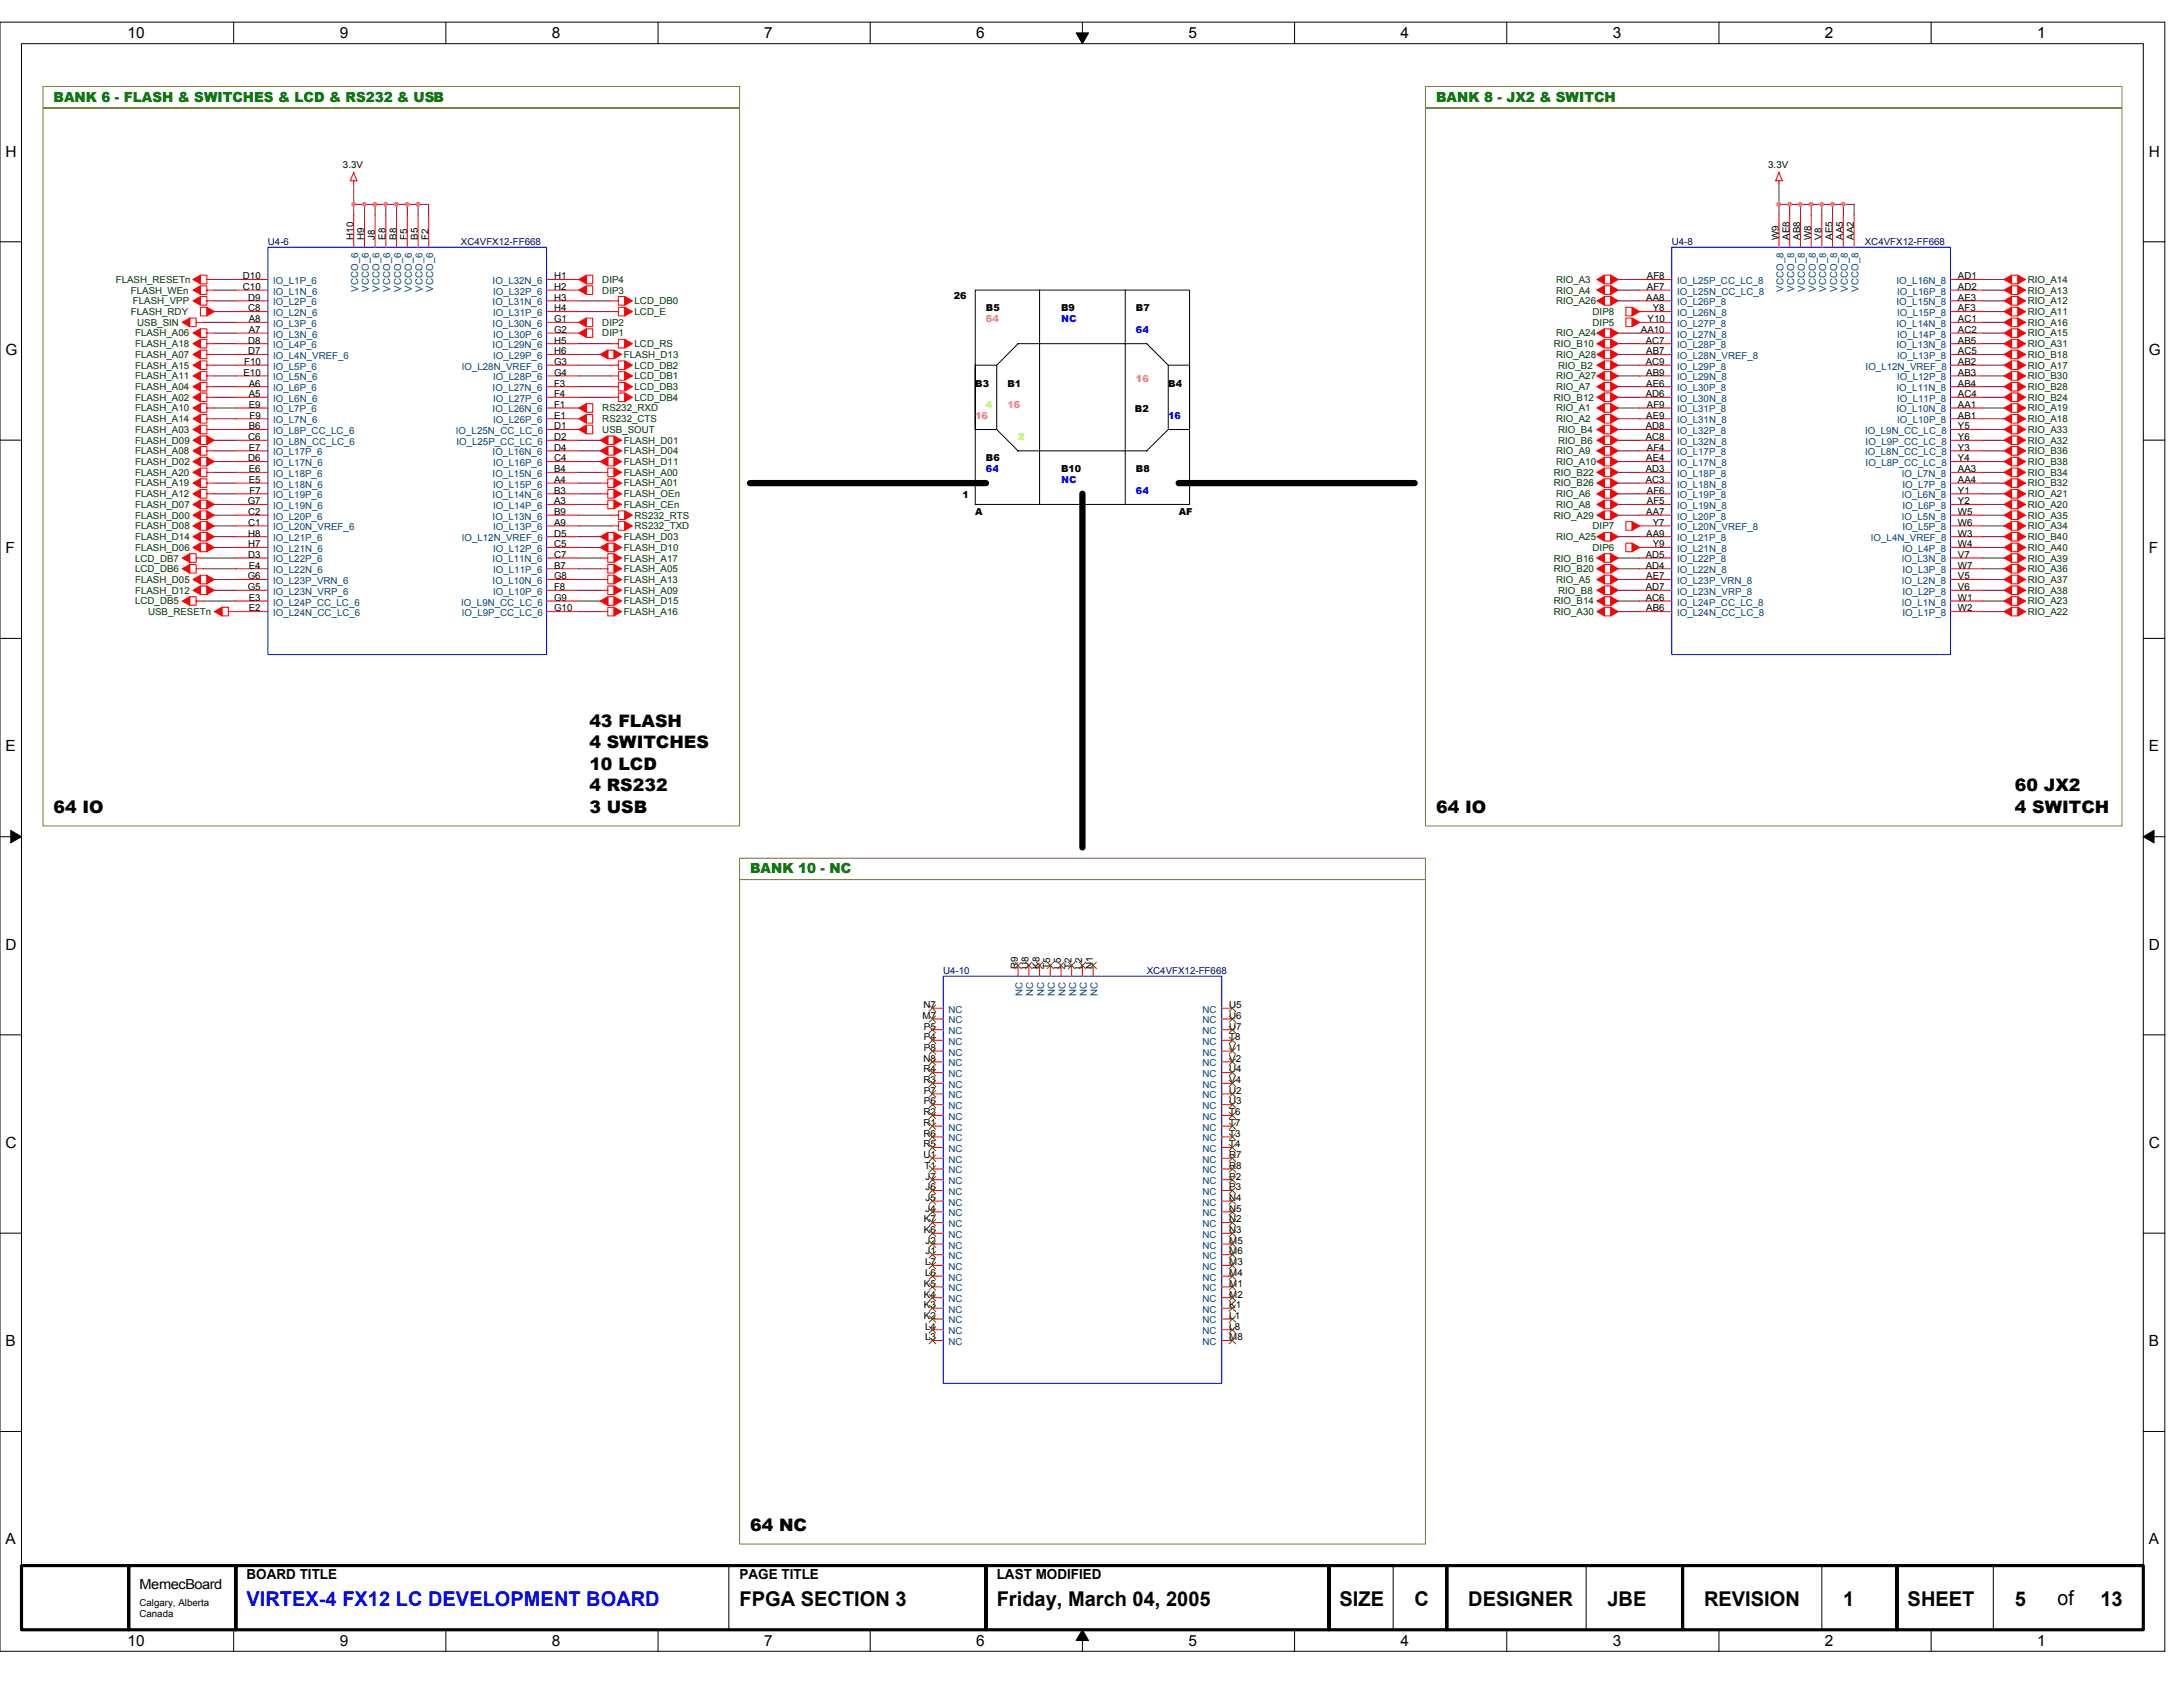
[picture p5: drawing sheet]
<svg xmlns="http://www.w3.org/2000/svg" width="279mm" height="216mm" viewBox="0 0 279 216" stroke-linecap="round" stroke-linejoin="round" font-family="sans-serif">
<defs><g id="words">
<text font-size="2.6" fill="#00f" x="31.6" y="205.5">VIRTEX-4 FX12 LC DEVELOPMENT BOARD</text>
<g font-size="2.6">
<text x="94.7" y="205.5">FPGA SECTION 3</text>
<text x="127.6" y="205.5">Friday, March 04, 2005</text>
<text x="171.4" y="205.5">SIZE</text>
<text x="181.1" y="205.5">C</text>
<text x="187.9" y="205.5">DESIGNER</text>
<text x="205.7" y="205.5">JBE</text>
<text x="218.1" y="205.5">REVISION</text>
<text x="235.9" y="205.5">1</text>
<text x="244.2" y="205.5">SHEET</text>
<text x="257.9" y="205.5">5</text>
<text x="263.4" y="205.4">of</text>
<text x="268.8" y="205.5">13</text>
</g>
<g font-size="2.2">
<text x="75.4" y="95.8">4 SWITCHES</text>
<text x="75.4" y="93">43 FLASH</text>
<text x="75.4" y="101.3">4 RS232</text>
<text x="75.4" y="98.5">10 LCD</text>
<text x="257.9" y="101.3">60 JX2</text>
<text x="6.9" y="104">64 IO</text>
<text x="75.4" y="104">3 USB</text>
<text x="183.8" y="104">64 IO</text>
<text x="257.9" y="104">4 SWITCH</text>
<text x="96" y="195.9">64 NC</text>
</g>
<g font-size="2">
<text x="16.3" y="4.9">10</text>
<text x="43.5" y="4.9">9</text>
<text x="70.6" y="4.9">8</text>
<text x="97.8" y="4.9">7</text>
<text x="124.9" y="4.9">6</text>
<text x="152.1" y="4.9">5</text>
<text x="179.3" y="4.9">4</text>
<text x="206.4" y="4.9">3</text>
<text x="233.6" y="4.9">2</text>
<text x="260.7" y="4.9">1</text>
<text x=".7" y="20">H</text>
<text x="275" y="20">H</text>
<text x=".7" y="45.4">G</text>
<text x="275" y="45.4">G</text>
<text x=".7" y="70.8">F</text>
<text x="275" y="70.8">F</text>
<text x=".7" y="96.2">E</text>
<text x="275" y="96.2">E</text>
<text x=".7" y="121.5">D</text>
<text x="275" y="121.5">D</text>
<text x=".7" y="146.9">C</text>
<text x="275" y="146.9">C</text>
<text x=".7" y="172.3">B</text>
<text x="275" y="172.3">B</text>
<text x=".7" y="197.7">A</text>
<text x="275" y="197.7">A</text>
<text x="16.3" y="210.6">10</text>
<text x="43.5" y="210.6">9</text>
<text x="70.6" y="210.6">8</text>
<text x="97.8" y="210.6">7</text>
<text x="124.9" y="210.6">6</text>
<text x="152.1" y="210.6">5</text>
<text x="179.3" y="210.6">4</text>
<text x="206.4" y="210.6">3</text>
<text x="233.6" y="210.6">2</text>
<text x="260.7" y="210.6">1</text>
</g>
<g font-size="1.8" fill="#008000">
<text x="6.9" y="13">BANK 6 - FLASH &amp; SWITCHES &amp; LCD &amp; RS232 &amp; USB</text>
<text x="183.8" y="13">BANK 8 - JX2 &amp; SWITCH</text>
<text x="96" y="111.8">BANK 10 - NC</text>
</g>
<g font-size="1.8">
<text x="17.8" y="203.3">MemecBoard</text>
<text x="31.6" y="202">BOARD TITLE</text>
<text x="94.7" y="202">PAGE TITLE</text>
<text x="127.6" y="202">LAST MODIFIED</text>
</g>
<g font-size="1.2">
<text x="43.9" y="21.5">3.3V</text>
<text x="226.3" y="21.5">3.3V</text>
<text x="31.1" y="35.8">D10</text>
<text x="45.3" y="30.7" transform="rotate(-90 45.3 30.7)">H10</text>
<text x="46.6" y="30.7" transform="rotate(-90 46.6 30.7)">H9</text>
<text x="48" y="30.7" transform="rotate(-90 48 30.7)">J8</text>
<text x="49.4" y="30.7" transform="rotate(-90 49.4 30.7)">E8</text>
<text x="50.7" y="30.7" transform="rotate(-90 50.7 30.7)">B8</text>
<text x="52.1" y="30.7" transform="rotate(-90 52.1 30.7)">F5</text>
<text x="53.5" y="30.7" transform="rotate(-90 53.5 30.7)">B5</text>
<text x="54.8" y="30.7" transform="rotate(-90 54.8 30.7)">F2</text>
<text x="70.9" y="35.8">H1</text>
<text x="210.8" y="35.8">AF8</text>
<text x="227.7" y="30.7" transform="rotate(-90 227.7 30.7)">W9</text>
<text x="229" y="30.7" transform="rotate(-90 229 30.7)">AE8</text>
<text x="230.4" y="30.7" transform="rotate(-90 230.4 30.7)">AB8</text>
<text x="231.8" y="30.7" transform="rotate(-90 231.8 30.7)">W8</text>
<text x="233.2" y="30.7" transform="rotate(-90 233.2 30.7)">V8</text>
<text x="234.5" y="30.7" transform="rotate(-90 234.5 30.7)">AE5</text>
<text x="235.9" y="30.7" transform="rotate(-90 235.9 30.7)">AA5</text>
<text x="237.3" y="30.7" transform="rotate(-90 237.3 30.7)">AA2</text>
<text x="250.6" y="35.8">AD1</text>
<text x="31.1" y="37.1">C10</text>
<text x="31.8" y="38.5">D9</text>
<text x="31.8" y="39.9">C8</text>
<text x="31.8" y="41.2">A8</text>
<text x="70.9" y="41.2">G1</text>
<text x="70.9" y="39.9">H4</text>
<text x="70.9" y="38.5">H3</text>
<text x="70.9" y="37.1">H2</text>
<text x="122.1" y="38.2">26</text>
<text x="126.2" y="39.9">B5</text>
<text x="135.8" y="39.9">B9</text>
<text x="145.4" y="39.9">B7</text>
<text x="210.7" y="38.5">AA8</text>
<text x="210.8" y="37.1">AF7</text>
<text x="210.9" y="41.2">Y10</text>
<text x="211.5" y="39.9">Y8</text>
<text x="250.6" y="41.2">AC1</text>
<text x="250.6" y="39.9">AF3</text>
<text x="250.6" y="38.5">AE3</text>
<text x="250.6" y="37.1">AD2</text>
<text x="31.2" y="46.7">F10</text>
<text x="31.8" y="44">D8</text>
<text x="31.8" y="45.3">D7</text>
<text x="31.8" y="42.6">A7</text>
<text x="70.9" y="46.7">G3</text>
<text x="70.9" y="45.3">H6</text>
<text x="70.9" y="44">H5</text>
<text x="70.9" y="42.6">G2</text>
<text x="210" y="42.6">AA10</text>
<text x="210.6" y="44">AC7</text>
<text x="210.6" y="46.7">AC9</text>
<text x="210.7" y="45.3">AB7</text>
<text x="250.6" y="46.7">AB2</text>
<text x="250.6" y="45.3">AC5</text>
<text x="250.6" y="44">AB5</text>
<text x="250.6" y="42.6">AC2</text>
<text x="31.2" y="48.1">E10</text>
<text x="31.8" y="49.5">A6</text>
<text x="31.8" y="50.8">A5</text>
<text x="31.8" y="52.2">E9</text>
<text x="31.9" y="53.6">F9</text>
<text x="70.9" y="53.6">E1</text>
<text x="70.9" y="52.2">F1</text>
<text x="70.9" y="50.8">F4</text>
<text x="70.9" y="49.5">F3</text>
<text x="70.9" y="48.1">G4</text>
<text x="124.8" y="49.5">B3</text>
<text x="128.9" y="49.5">B1</text>
<text x="145.3" y="52.7">B2</text>
<text x="149.5" y="49.5">B4</text>
<text x="210.6" y="50.8">AD6</text>
<text x="210.7" y="48.1">AB9</text>
<text x="210.7" y="49.5">AE6</text>
<text x="210.7" y="53.6">AE9</text>
<text x="210.8" y="52.2">AF9</text>
<text x="250.6" y="53.6">AB1</text>
<text x="250.6" y="52.2">AA1</text>
<text x="250.6" y="50.8">AC4</text>
<text x="250.6" y="49.5">AB4</text>
<text x="250.6" y="48.1">AB3</text>
<text x="31.8" y="56.3">C6</text>
<text x="31.8" y="59.1">D6</text>
<text x="31.8" y="54.9">B6</text>
<text x="31.8" y="57.7">E7</text>
<text x="70.9" y="59.1">C4</text>
<text x="70.9" y="57.7">D4</text>
<text x="70.9" y="56.3">D2</text>
<text x="70.9" y="54.9">D1</text>
<text x="126.2" y="59.1">B6</text>
<text x="210.6" y="54.9">AD8</text>
<text x="210.6" y="56.3">AC8</text>
<text x="210.7" y="59.1">AE4</text>
<text x="210.8" y="57.7">AF4</text>
<text x="250.6" y="59.1">Y4</text>
<text x="250.6" y="57.7">Y3</text>
<text x="250.6" y="56.3">Y6</text>
<text x="250.6" y="54.9">Y5</text>
<text x="31.7" y="64.5">G7</text>
<text x="31.8" y="65.9">C2</text>
<text x="31.8" y="60.4">E6</text>
<text x="31.8" y="61.8">E5</text>
<text x="31.9" y="63.2">F7</text>
<text x="70.9" y="65.9">B9</text>
<text x="70.9" y="64.5">A3</text>
<text x="70.9" y="63.2">B3</text>
<text x="70.9" y="61.8">A4</text>
<text x="70.9" y="60.4">B4</text>
<text x="123.2" y="63.7">1</text>
<text x="124.8" y="65.9">A</text>
<text x="135.8" y="60.4">B10</text>
<text x="145.4" y="60.4">B8</text>
<text x="150.9" y="65.9">AF</text>
<text x="210.6" y="60.4">AD3</text>
<text x="210.6" y="61.8">AC3</text>
<text x="210.7" y="65.9">AA7</text>
<text x="210.8" y="63.2">AF6</text>
<text x="210.8" y="64.5">AF5</text>
<text x="250.6" y="65.9">W5</text>
<text x="250.6" y="64.5">Y2</text>
<text x="250.6" y="63.2">Y1</text>
<text x="250.6" y="61.8">AA4</text>
<text x="250.6" y="60.4">AA3</text>
<text x="31.8" y="67.3">C1</text>
<text x="31.8" y="68.7">H8</text>
<text x="31.8" y="70">H7</text>
<text x="31.8" y="71.4">D3</text>
<text x="70.9" y="71.4">C7</text>
<text x="70.9" y="70">C5</text>
<text x="70.9" y="68.7">D5</text>
<text x="70.9" y="67.3">A9</text>
<text x="210.6" y="71.4">AD5</text>
<text x="210.7" y="68.7">AA9</text>
<text x="211.5" y="67.3">Y7</text>
<text x="211.5" y="70">Y9</text>
<text x="250.6" y="71.4">V7</text>
<text x="250.6" y="70">W4</text>
<text x="250.6" y="68.7">W3</text>
<text x="250.6" y="67.3">W6</text>
<text x="31.7" y="74.1">G6</text>
<text x="31.7" y="75.5">G5</text>
<text x="31.8" y="72.8">E4</text>
<text x="31.8" y="76.9">E3</text>
<text x="70.9" y="76.9">G9</text>
<text x="70.9" y="75.5">F8</text>
<text x="70.9" y="74.1">G8</text>
<text x="70.9" y="72.8">B7</text>
<text x="210.6" y="72.8">AD4</text>
<text x="210.6" y="75.5">AD7</text>
<text x="210.6" y="76.9">AC6</text>
<text x="210.7" y="74.1">AE7</text>
<text x="250.6" y="76.9">W1</text>
<text x="250.6" y="75.5">V6</text>
<text x="250.6" y="74.1">V5</text>
<text x="250.6" y="72.8">W7</text>
<text x="31.8" y="78.3">E2</text>
<text x="70.9" y="78.3">G10</text>
<text x="210.7" y="78.3">AB6</text>
<text x="250.6" y="78.3">W2</text>
<text x="130.3" y="124" transform="rotate(-90 130.3 124)">R9</text>
<text x="131.7" y="124" transform="rotate(-90 131.7 124)">U8</text>
<text x="133" y="124" transform="rotate(-90 133 124)">K8</text>
<text x="134.4" y="124" transform="rotate(-90 134.4 124)">T5</text>
<text x="135.8" y="124" transform="rotate(-90 135.8 124)">L5</text>
<text x="137.1" y="124" transform="rotate(-90 137.1 124)">T2</text>
<text x="138.5" y="124" transform="rotate(-90 138.5 124)">L2</text>
<text x="139.9" y="124" transform="rotate(-90 139.9 124)">N1</text>
<text x="118.1" y="130.4">M7</text>
<text x="118.2" y="129">N7</text>
<text x="118.3" y="131.8">P5</text>
<text x="157.3" y="131.8">U7</text>
<text x="157.3" y="130.4">U6</text>
<text x="157.3" y="129">U5</text>
<text x="118.2" y="135.9">N8</text>
<text x="118.2" y="137.2">R4</text>
<text x="118.3" y="133.1">P4</text>
<text x="118.3" y="134.5">P8</text>
<text x="157.3" y="137.2">U4</text>
<text x="157.3" y="135.9">V2</text>
<text x="157.3" y="134.5">V1</text>
<text x="157.3" y="133.1">T8</text>
<text x="118.2" y="138.6">R3</text>
<text x="118.2" y="142.7">R2</text>
<text x="118.3" y="140">P7</text>
<text x="118.3" y="141.4">P6</text>
<text x="157.3" y="142.7">T6</text>
<text x="157.3" y="141.4">U3</text>
<text x="157.3" y="140">U2</text>
<text x="157.3" y="138.6">V4</text>
<text x="118.2" y="144.1">R1</text>
<text x="118.2" y="145.5">R6</text>
<text x="118.2" y="146.8">R5</text>
<text x="118.2" y="148.2">U1</text>
<text x="118.3" y="149.6">T1</text>
<text x="157.3" y="149.6">R8</text>
<text x="157.3" y="148.2">R7</text>
<text x="157.3" y="146.8">T4</text>
<text x="157.3" y="145.5">T3</text>
<text x="157.3" y="144.1">T7</text>
<text x="118.5" y="151">J7</text>
<text x="118.5" y="152.3">J6</text>
<text x="118.5" y="153.7">J5</text>
<text x="118.5" y="155.1">J4</text>
<text x="157.3" y="155.1">N5</text>
<text x="157.3" y="153.7">N4</text>
<text x="157.3" y="152.3">P3</text>
<text x="157.3" y="151">P2</text>
<text x="118.3" y="156.4">K7</text>
<text x="118.3" y="157.8">K6</text>
<text x="118.4" y="161.9">L7</text>
<text x="118.5" y="159.2">J2</text>
<text x="118.5" y="160.5">J1</text>
<text x="157.3" y="161.9">M3</text>
<text x="157.3" y="160.5">M6</text>
<text x="157.3" y="159.2">M5</text>
<text x="157.3" y="157.8">N3</text>
<text x="157.3" y="156.4">N2</text>
<text x="118.3" y="164.7">K5</text>
<text x="118.3" y="166.1">K4</text>
<text x="118.3" y="167.4">K3</text>
<text x="118.4" y="163.3">L6</text>
<text x="157.3" y="167.4">K1</text>
<text x="157.3" y="166.1">M2</text>
<text x="157.3" y="164.7">M1</text>
<text x="157.3" y="163.3">M4</text>
<text x="118.3" y="168.8">K2</text>
<text x="118.4" y="170.2">L4</text>
<text x="118.4" y="171.5">L3</text>
<text x="157.3" y="171.5">M8</text>
<text x="157.3" y="170.2">L8</text>
<text x="157.3" y="168.8">L1</text>
<text x="17.8" y="205.6">Calgary, Alberta</text>
<text x="17.8" y="207">Canada</text>
</g>
<g font-size="1.2" fill="#000080">
<text x="34.3" y="31.4">U4-6</text>
<text x="59" y="31.4">XC4VFX12-FF668</text>
<text x="214" y="31.4">U4-8</text>
<text x="238.7" y="31.4">XC4VFX12-FF668</text>
<text x="120.7" y="124.7">U4-10</text>
<text x="146.8" y="124.7">XC4VFX12-FF668</text>
</g>
<g font-size="1.2" fill="#004000">
<text x="14.8" y="36.2">FLASH_RESETn</text>
<text x="16.7" y="40.3">FLASH_RDY</text>
<text x="16.7" y="37.6">FLASH_WEn</text>
<text x="17" y="38.9">FLASH_VPP</text>
<text x="17.6" y="41.7">USB_SIN</text>
<text x="77.1" y="36.2">DIP4</text>
<text x="77.1" y="37.6">DIP3</text>
<text x="77.1" y="41.7">DIP2</text>
<text x="81.2" y="38.9">LCD_DB0</text>
<text x="81.2" y="40.3">LCD_E</text>
<text x="199.2" y="38.9">RIO_A26</text>
<text x="199.2" y="36.2">RIO_A3</text>
<text x="199.2" y="37.6">RIO_A4</text>
<text x="203.8" y="41.7">DIP5</text>
<text x="203.8" y="40.3">DIP8</text>
<text x="259.5" y="40.3">RIO_A11</text>
<text x="259.5" y="41.7">RIO_A16</text>
<text x="259.5" y="36.2">RIO_A14</text>
<text x="259.5" y="37.6">RIO_A13</text>
<text x="259.5" y="38.9">RIO_A12</text>
<text x="17.3" y="44.4">FLASH_A18</text>
<text x="17.3" y="47.2">FLASH_A15</text>
<text x="17.3" y="43.1">FLASH_A06</text>
<text x="17.3" y="45.8">FLASH_A07</text>
<text x="77.1" y="43.1">DIP1</text>
<text x="79.8" y="45.8">FLASH_D13</text>
<text x="81.2" y="44.4">LCD_RS</text>
<text x="81.2" y="47.2">LCD_DB2</text>
<text x="198.9" y="44.4">RIO_B10</text>
<text x="199.2" y="45.8">RIO_A28</text>
<text x="199.2" y="43.1">RIO_A24</text>
<text x="199.4" y="47.2">RIO_B2</text>
<text x="259.5" y="47.2">RIO_A17</text>
<text x="259.5" y="43.1">RIO_A15</text>
<text x="259.5" y="45.8">RIO_B18</text>
<text x="259.5" y="44.4">RIO_A31</text>
<text x="17.3" y="48.5">FLASH_A11</text>
<text x="17.3" y="49.9">FLASH_A04</text>
<text x="17.3" y="52.7">FLASH_A10</text>
<text x="17.3" y="51.3">FLASH_A02</text>
<text x="77.1" y="52.7">RS232_RXD</text>
<text x="81.2" y="48.5">LCD_DB1</text>
<text x="81.2" y="51.3">LCD_DB4</text>
<text x="81.2" y="49.9">LCD_DB3</text>
<text x="198.9" y="51.3">RIO_B12</text>
<text x="199.2" y="49.9">RIO_A7</text>
<text x="199.2" y="48.5">RIO_A27</text>
<text x="199.2" y="52.7">RIO_A1</text>
<text x="259.5" y="52.7">RIO_A19</text>
<text x="259.5" y="48.5">RIO_B30</text>
<text x="259.5" y="49.9">RIO_B28</text>
<text x="259.5" y="51.3">RIO_B24</text>
<text x="17.3" y="54">FLASH_A14</text>
<text x="17.3" y="58.1">FLASH_A08</text>
<text x="17.3" y="59.5">FLASH_D02</text>
<text x="17.3" y="56.8">FLASH_D09</text>
<text x="17.3" y="55.4">FLASH_A03</text>
<text x="77.1" y="54">RS232_CTS</text>
<text x="77.1" y="55.4">USB_SOUT</text>
<text x="79.8" y="58.1">FLASH_D04</text>
<text x="79.8" y="56.8">FLASH_D01</text>
<text x="79.8" y="59.5">FLASH_D11</text>
<text x="199.2" y="58.1">RIO_A9</text>
<text x="199.2" y="59.5">RIO_A10</text>
<text x="199.2" y="54">RIO_A2</text>
<text x="199.4" y="56.8">RIO_B6</text>
<text x="199.4" y="55.4">RIO_B4</text>
<text x="259.5" y="54">RIO_A18</text>
<text x="259.5" y="56.8">RIO_A32</text>
<text x="259.5" y="55.4">RIO_A33</text>
<text x="259.5" y="58.1">RIO_B36</text>
<text x="259.5" y="59.5">RIO_B38</text>
<text x="17.3" y="65">FLASH_D07</text>
<text x="17.3" y="63.6">FLASH_A12</text>
<text x="17.3" y="60.9">FLASH_A20</text>
<text x="17.3" y="62.3">FLASH_A19</text>
<text x="79.8" y="60.9">FLASH_A00</text>
<text x="79.8" y="63.6">FLASH_OEn</text>
<text x="79.8" y="62.3">FLASH_A01</text>
<text x="79.8" y="65">FLASH_CEn</text>
<text x="198.9" y="62.3">RIO_B26</text>
<text x="198.9" y="60.9">RIO_B22</text>
<text x="199.2" y="65">RIO_A8</text>
<text x="199.2" y="63.6">RIO_A6</text>
<text x="259.5" y="63.6">RIO_A21</text>
<text x="259.5" y="65">RIO_A20</text>
<text x="259.5" y="62.3">RIO_B32</text>
<text x="259.5" y="60.9">RIO_B34</text>
<text x="17.3" y="71.9">LCD_DB7</text>
<text x="17.3" y="66.4">FLASH_D00</text>
<text x="17.3" y="70.5">FLASH_D06</text>
<text x="17.3" y="67.8">FLASH_D08</text>
<text x="17.3" y="69.1">FLASH_D14</text>
<text x="79.8" y="71.9">FLASH_A17</text>
<text x="79.8" y="69.1">FLASH_D03</text>
<text x="79.8" y="70.5">FLASH_D10</text>
<text x="81.2" y="66.4">RS232_RTS</text>
<text x="81.2" y="67.8">RS232_TXD</text>
<text x="198.9" y="66.4">RIO_A29</text>
<text x="198.9" y="71.9">RIO_B16</text>
<text x="199.2" y="69.1">RIO_A25</text>
<text x="203.8" y="67.8">DIP7</text>
<text x="203.8" y="70.5">DIP6</text>
<text x="259.5" y="69.1">RIO_B40</text>
<text x="259.5" y="66.4">RIO_A35</text>
<text x="259.5" y="70.5">RIO_A40</text>
<text x="259.5" y="71.9">RIO_A39</text>
<text x="259.5" y="67.8">RIO_A34</text>
<text x="17.3" y="77.3">LCD_DB5</text>
<text x="17.3" y="73.2">LCD_DB6</text>
<text x="17.3" y="74.6">FLASH_D05</text>
<text x="17.3" y="76">FLASH_D12</text>
<text x="79.8" y="73.2">FLASH_A05</text>
<text x="79.8" y="74.6">FLASH_A13</text>
<text x="79.8" y="76">FLASH_A09</text>
<text x="79.8" y="77.3">FLASH_D15</text>
<text x="198.9" y="73.2">RIO_B20</text>
<text x="198.9" y="77.3">RIO_B14</text>
<text x="199.2" y="74.6">RIO_A5</text>
<text x="199.4" y="76">RIO_B8</text>
<text x="259.5" y="77.3">RIO_A23</text>
<text x="259.5" y="74.6">RIO_A37</text>
<text x="259.5" y="76">RIO_A38</text>
<text x="259.5" y="73.2">RIO_A36</text>
<text x="18.9" y="78.7">USB_RESETn</text>
<text x="79.8" y="78.7">FLASH_A16</text>
<text x="198.9" y="78.7">RIO_A30</text>
<text x="259.5" y="78.7">RIO_A22</text>
</g>
<g font-size="1.2" fill="#004080">
<text x="35" y="36.3">IO_L1P_6</text>
<text x="35" y="37.7">IO_L1N_6</text>
<text x="35" y="39.1">IO_L2P_6</text>
<text x="35" y="40.4">IO_L2N_6</text>
<text x="35" y="41.8">IO_L3P_6</text>
<text x="45.8" y="37.3" transform="rotate(-90 45.8 37.3)">VCCO_6</text>
<text x="47.2" y="37.3" transform="rotate(-90 47.2 37.3)">VCCO_6</text>
<text x="48.6" y="37.3" transform="rotate(-90 48.6 37.3)">VCCO_6</text>
<text x="50" y="37.3" transform="rotate(-90 50 37.3)">VCCO_6</text>
<text x="51.3" y="37.3" transform="rotate(-90 51.3 37.3)">VCCO_6</text>
<text x="52.7" y="37.3" transform="rotate(-90 52.7 37.3)">VCCO_6</text>
<text x="54.1" y="37.3" transform="rotate(-90 54.1 37.3)">VCCO_6</text>
<text x="55.4" y="37.3" transform="rotate(-90 55.4 37.3)">VCCO_6</text>
<text x="63.1" y="41.8">IO_L30N_6</text>
<text x="63.1" y="39.1">IO_L31N_6</text>
<text x="63.1" y="36.3">IO_L32N_6</text>
<text x="63.1" y="40.4">IO_L31P_6</text>
<text x="63.1" y="37.7">IO_L32P_6</text>
<text x="214.7" y="36.3">IO_L25P_CC_LC_8</text>
<text x="214.7" y="37.7">IO_L25N_CC_LC_8</text>
<text x="214.7" y="39.1">IO_L26P_8</text>
<text x="214.7" y="40.4">IO_L26N_8</text>
<text x="214.7" y="41.8">IO_L27P_8</text>
<text x="228.3" y="37.3" transform="rotate(-90 228.3 37.3)">VCCO_8</text>
<text x="229.6" y="37.3" transform="rotate(-90 229.6 37.3)">VCCO_8</text>
<text x="231" y="37.3" transform="rotate(-90 231 37.3)">VCCO_8</text>
<text x="232.4" y="37.3" transform="rotate(-90 232.4 37.3)">VCCO_8</text>
<text x="233.7" y="37.3" transform="rotate(-90 233.7 37.3)">VCCO_8</text>
<text x="235.1" y="37.3" transform="rotate(-90 235.1 37.3)">VCCO_8</text>
<text x="236.5" y="37.3" transform="rotate(-90 236.5 37.3)">VCCO_8</text>
<text x="237.9" y="37.3" transform="rotate(-90 237.9 37.3)">VCCO_8</text>
<text x="242.7" y="41.8">IO_L14N_8</text>
<text x="242.7" y="39.1">IO_L15N_8</text>
<text x="242.7" y="36.3">IO_L16N_8</text>
<text x="242.8" y="40.4">IO_L15P_8</text>
<text x="242.8" y="37.7">IO_L16P_8</text>
<text x="35" y="43.2">IO_L3N_6</text>
<text x="35" y="44.6">IO_L4P_6</text>
<text x="35" y="45.9">IO_L4N_VREF_6</text>
<text x="35" y="47.3">IO_L5P_6</text>
<text x="59.1" y="47.3">IO_L28N_VREF_6</text>
<text x="63.1" y="44.6">IO_L29N_6</text>
<text x="63.1" y="45.9">IO_L29P_6</text>
<text x="63.1" y="43.2">IO_L30P_6</text>
<text x="214.7" y="43.2">IO_L27N_8</text>
<text x="214.7" y="44.6">IO_L28P_8</text>
<text x="214.7" y="45.9">IO_L28N_VREF_8</text>
<text x="214.7" y="47.3">IO_L29P_8</text>
<text x="238.8" y="47.3">IO_L12N_VREF_8</text>
<text x="242.7" y="44.6">IO_L13N_8</text>
<text x="242.8" y="45.9">IO_L13P_8</text>
<text x="242.8" y="43.2">IO_L14P_8</text>
<text x="35" y="48.7">IO_L5N_6</text>
<text x="35" y="50.1">IO_L6P_6</text>
<text x="35" y="51.4">IO_L6N_6</text>
<text x="35" y="52.8">IO_L7P_6</text>
<text x="63.1" y="52.8">IO_L26N_6</text>
<text x="63.1" y="50.1">IO_L27N_6</text>
<text x="63.1" y="51.4">IO_L27P_6</text>
<text x="63.1" y="48.7">IO_L28P_6</text>
<text x="214.7" y="48.7">IO_L29N_8</text>
<text x="214.7" y="50.1">IO_L30P_8</text>
<text x="214.7" y="51.4">IO_L30N_8</text>
<text x="214.7" y="52.8">IO_L31P_8</text>
<text x="242.7" y="52.8">IO_L10N_8</text>
<text x="242.7" y="50.1">IO_L11N_8</text>
<text x="242.8" y="51.4">IO_L11P_8</text>
<text x="242.8" y="48.7">IO_L12P_8</text>
<text x="35" y="54.2">IO_L7N_6</text>
<text x="35" y="55.5">IO_L8P_CC_LC_6</text>
<text x="35" y="56.9">IO_L8N_CC_LC_6</text>
<text x="35" y="58.3">IO_L17P_6</text>
<text x="35" y="59.6">IO_L17N_6</text>
<text x="58.4" y="55.5">IO_L25N_CC_LC_6</text>
<text x="58.4" y="56.9">IO_L25P_CC_LC_6</text>
<text x="63.1" y="58.3">IO_L16N_6</text>
<text x="63.1" y="59.6">IO_L16P_6</text>
<text x="63.1" y="54.2">IO_L26P_6</text>
<text x="214.7" y="54.2">IO_L31N_8</text>
<text x="214.7" y="55.5">IO_L32P_8</text>
<text x="214.7" y="56.9">IO_L32N_8</text>
<text x="214.7" y="58.3">IO_L17P_8</text>
<text x="214.7" y="59.6">IO_L17N_8</text>
<text x="238.7" y="58.3">IO_L8N_CC_LC_8</text>
<text x="238.7" y="55.5">IO_L9N_CC_LC_8</text>
<text x="238.8" y="59.6">IO_L8P_CC_LC_8</text>
<text x="238.8" y="56.9">IO_L9P_CC_LC_8</text>
<text x="242.8" y="54.2">IO_L10P_8</text>
<text x="35" y="61">IO_L18P_6</text>
<text x="35" y="62.4">IO_L18N_6</text>
<text x="35" y="63.8">IO_L19P_6</text>
<text x="35" y="65.1">IO_L19N_6</text>
<text x="63.1" y="63.8">IO_L14N_6</text>
<text x="63.1" y="61">IO_L15N_6</text>
<text x="63.1" y="65.1">IO_L14P_6</text>
<text x="63.1" y="62.4">IO_L15P_6</text>
<text x="214.7" y="61">IO_L18P_8</text>
<text x="214.7" y="62.4">IO_L18N_8</text>
<text x="214.7" y="63.8">IO_L19P_8</text>
<text x="214.7" y="65.1">IO_L19N_8</text>
<text x="243.4" y="63.8">IO_L6N_8</text>
<text x="243.4" y="61">IO_L7N_8</text>
<text x="243.5" y="65.1">IO_L6P_8</text>
<text x="243.5" y="62.4">IO_L7P_8</text>
<text x="35" y="66.5">IO_L20P_6</text>
<text x="35" y="67.9">IO_L20N_VREF_6</text>
<text x="35" y="69.3">IO_L21P_6</text>
<text x="35" y="70.6">IO_L21N_6</text>
<text x="35" y="72">IO_L22P_6</text>
<text x="59.1" y="69.3">IO_L12N_VREF_6</text>
<text x="63.1" y="72">IO_L11N_6</text>
<text x="63.1" y="66.5">IO_L13N_6</text>
<text x="63.1" y="70.6">IO_L12P_6</text>
<text x="63.1" y="67.9">IO_L13P_6</text>
<text x="214.7" y="66.5">IO_L20P_8</text>
<text x="214.7" y="67.9">IO_L20N_VREF_8</text>
<text x="214.7" y="69.3">IO_L21P_8</text>
<text x="214.7" y="70.6">IO_L21N_8</text>
<text x="214.7" y="72">IO_L22P_8</text>
<text x="239.5" y="69.3">IO_L4N_VREF_8</text>
<text x="243.4" y="72">IO_L3N_8</text>
<text x="243.4" y="66.5">IO_L5N_8</text>
<text x="243.5" y="70.6">IO_L4P_8</text>
<text x="243.5" y="67.9">IO_L5P_8</text>
<text x="35" y="73.4">IO_L22N_6</text>
<text x="35" y="74.7">IO_L23P_VRN_6</text>
<text x="35" y="76.1">IO_L23N_VRP_6</text>
<text x="35" y="77.5">IO_L24P_CC_LC_6</text>
<text x="59" y="77.5">IO_L9N_CC_LC_6</text>
<text x="63.1" y="74.7">IO_L10N_6</text>
<text x="63.1" y="76.1">IO_L10P_6</text>
<text x="63.1" y="73.4">IO_L11P_6</text>
<text x="214.7" y="73.4">IO_L22N_8</text>
<text x="214.7" y="74.7">IO_L23P_VRN_8</text>
<text x="214.7" y="76.1">IO_L23N_VRP_8</text>
<text x="214.7" y="77.5">IO_L24P_CC_LC_8</text>
<text x="243.4" y="77.5">IO_L1N_8</text>
<text x="243.4" y="74.7">IO_L2N_8</text>
<text x="243.5" y="76.1">IO_L2P_8</text>
<text x="243.5" y="73.4">IO_L3P_8</text>
<text x="35" y="78.8">IO_L24N_CC_LC_6</text>
<text x="59.1" y="78.8">IO_L9P_CC_LC_6</text>
<text x="214.7" y="78.8">IO_L24N_CC_LC_8</text>
<text x="243.5" y="78.8">IO_L1P_8</text>
<text x="121.4" y="129.6">NC</text>
<text x="121.4" y="131">NC</text>
<text x="130.9" y="127.4" transform="rotate(-90 130.9 127.4)">NC</text>
<text x="132.2" y="127.4" transform="rotate(-90 132.2 127.4)">NC</text>
<text x="133.6" y="127.4" transform="rotate(-90 133.6 127.4)">NC</text>
<text x="135" y="127.4" transform="rotate(-90 135 127.4)">NC</text>
<text x="136.4" y="127.4" transform="rotate(-90 136.4 127.4)">NC</text>
<text x="137.7" y="127.4" transform="rotate(-90 137.7 127.4)">NC</text>
<text x="139.1" y="127.4" transform="rotate(-90 139.1 127.4)">NC</text>
<text x="140.5" y="127.4" transform="rotate(-90 140.5 127.4)">NC</text>
<text x="153.9" y="131">NC</text>
<text x="153.9" y="129.6">NC</text>
<text x="121.4" y="132.4">NC</text>
<text x="121.4" y="133.7">NC</text>
<text x="121.4" y="135.1">NC</text>
<text x="121.4" y="136.5">NC</text>
<text x="121.4" y="137.8">NC</text>
<text x="153.9" y="137.8">NC</text>
<text x="153.9" y="136.5">NC</text>
<text x="153.9" y="135.1">NC</text>
<text x="153.9" y="133.7">NC</text>
<text x="153.9" y="132.4">NC</text>
<text x="121.4" y="139.2">NC</text>
<text x="121.4" y="140.6">NC</text>
<text x="121.4" y="141.9">NC</text>
<text x="121.4" y="143.3">NC</text>
<text x="153.9" y="143.3">NC</text>
<text x="153.9" y="141.9">NC</text>
<text x="153.9" y="140.6">NC</text>
<text x="153.9" y="139.2">NC</text>
<text x="121.4" y="144.7">NC</text>
<text x="121.4" y="146.1">NC</text>
<text x="121.4" y="147.4">NC</text>
<text x="121.4" y="148.8">NC</text>
<text x="153.9" y="148.8">NC</text>
<text x="153.9" y="147.4">NC</text>
<text x="153.9" y="146.1">NC</text>
<text x="153.9" y="144.7">NC</text>
<text x="121.4" y="150.2">NC</text>
<text x="121.4" y="151.6">NC</text>
<text x="121.4" y="152.9">NC</text>
<text x="121.4" y="154.3">NC</text>
<text x="121.4" y="155.7">NC</text>
<text x="153.9" y="155.7">NC</text>
<text x="153.9" y="154.3">NC</text>
<text x="153.9" y="152.9">NC</text>
<text x="153.9" y="151.6">NC</text>
<text x="153.9" y="150.2">NC</text>
<text x="121.4" y="157">NC</text>
<text x="121.4" y="158.4">NC</text>
<text x="121.4" y="159.8">NC</text>
<text x="121.4" y="161.1">NC</text>
<text x="153.9" y="161.1">NC</text>
<text x="153.9" y="159.8">NC</text>
<text x="153.9" y="158.4">NC</text>
<text x="153.9" y="157">NC</text>
<text x="121.4" y="162.5">NC</text>
<text x="121.4" y="163.9">NC</text>
<text x="121.4" y="165.3">NC</text>
<text x="121.4" y="166.6">NC</text>
<text x="121.4" y="168">NC</text>
<text x="153.9" y="168">NC</text>
<text x="153.9" y="166.6">NC</text>
<text x="153.9" y="165.3">NC</text>
<text x="153.9" y="163.9">NC</text>
<text x="153.9" y="162.5">NC</text>
<text x="121.4" y="169.4">NC</text>
<text x="121.4" y="170.8">NC</text>
<text x="121.4" y="172.1">NC</text>
<text x="153.9" y="172.1">NC</text>
<text x="153.9" y="170.8">NC</text>
<text x="153.9" y="169.4">NC</text>
</g>
<g font-size="1.2" fill="#f0f">
<text x="126.2" y="41.2">64</text>
<text x="124.8" y="53.6">16</text>
<text x="128.9" y="52.2">16</text>
<text x="145.4" y="48.9">16</text>
</g>
<g font-size="1.2" fill="#00f">
<text x="135.8" y="41.2">NC</text>
<text x="145.4" y="42.6">64</text>
<text x="149.5" y="53.6">16</text>
<text x="126.2" y="60.4">64</text>
<text x="135.8" y="61.8">NC</text>
<text x="145.4" y="63.2">64</text>
</g>
<g font-size="1.2" fill="#80ff00">
<text x="126.2" y="52.2">4</text>
<text x="130.3" y="56.3">2</text>
</g>
</g></defs>
<path d="M0 2.8h277.1v208.5h-277.1zM2.8 5.6h271.5v203h-271.5z" fill="none" stroke="#000" stroke-width=".13"/>
<g fill="#fff">
<path d="M16.3 3.1h2.2v2.2h-2.2z"/>
<path d="M16.3 208.9h2.2v2.2h-2.2z"/>
</g>
<path d="M29.9 2.8v2.8M29.9 208.6v2.7" fill="none" stroke="#000" stroke-width=".13"/>
<g fill="#fff">
<path d="M43.5 3.1h1.1v2.2h-1.1z"/>
<path d="M43.5 208.9h1.1v2.2h-1.1z"/>
</g>
<path d="M57.1 2.8v2.8M57.1 208.6v2.7" fill="none" stroke="#000" stroke-width=".13"/>
<g fill="#fff">
<path d="M70.6 3.1h1.1v2.2h-1.1z"/>
<path d="M70.6 208.9h1.1v2.2h-1.1z"/>
</g>
<path d="M84.2 2.8v2.8M84.2 208.6v2.7" fill="none" stroke="#000" stroke-width=".13"/>
<g fill="#fff">
<path d="M97.8 3.1h1.1v2.2h-1.1z"/>
<path d="M97.8 208.9h1.1v2.2h-1.1z"/>
</g>
<path d="M111.4 2.8v2.8M111.4 208.6v2.7" fill="none" stroke="#000" stroke-width=".13"/>
<g fill="#fff">
<path d="M124.9 3.1h1.1v2.2h-1.1z"/>
<path d="M124.9 208.9h1.1v2.2h-1.1z"/>
</g>
<path d="M138.5 2.8v2.8M138.5 208.6v2.7" fill="none" stroke="#000" stroke-width=".13"/>
<path d="M137.7 4.2h1.6l-.8 1.4zM138.5 208.6l.8 1.4h-1.6z" fill="#000" stroke="#000" stroke-width=".13"/>
<g fill="#fff">
<path d="M152.1 3.1h1.1v2.2h-1.1z"/>
<path d="M152.1 208.9h1.1v2.2h-1.1z"/>
</g>
<path d="M165.7 2.8v2.8M165.7 208.6v2.7" fill="none" stroke="#000" stroke-width=".13"/>
<g fill="#fff">
<path d="M179.3 3.1h1.1v2.2h-1.1z"/>
<path d="M179.3 208.9h1.1v2.2h-1.1z"/>
</g>
<path d="M192.8 2.8v2.8M192.8 208.6v2.7" fill="none" stroke="#000" stroke-width=".13"/>
<g fill="#fff">
<path d="M206.4 3.1h1.1v2.2h-1.1z"/>
<path d="M206.4 208.9h1.1v2.2h-1.1z"/>
</g>
<path d="M220 2.8v2.8M220 208.6v2.7" fill="none" stroke="#000" stroke-width=".13"/>
<g fill="#fff">
<path d="M233.6 3.1h1.1v2.2h-1.1z"/>
<path d="M233.6 208.9h1.1v2.2h-1.1z"/>
</g>
<path d="M247.2 2.8v2.8M247.2 208.6v2.7" fill="none" stroke="#000" stroke-width=".13"/>
<g fill="#fff">
<path d="M260.7 3.1h1.1v2.2h-1.1z"/>
<path d="M260.7 208.9h1.1v2.2h-1.1z"/>
<path d="M.7 18.3h1.4v2.2h-1.4z"/>
<path d="M275 18.3h1.4v2.2h-1.4z"/>
<path d="M.7 43.6h1.5v2.2h-1.5z"/>
<path d="M275 43.6h1.5v2.2h-1.5z"/>
</g>
<path d="M0 30.9h2.8M274.3 30.9h2.8" fill="none" stroke="#000" stroke-width=".13"/>
<g fill="#fff">
<path d="M.7 69h1.2v2.2h-1.2z"/>
<path d="M275 69h1.2v2.2h-1.2z"/>
</g>
<path d="M0 56.3h2.8M274.3 56.3h2.8" fill="none" stroke="#000" stroke-width=".13"/>
<g fill="#fff">
<path d="M.7 94.4h1.3v2.2h-1.3z"/>
<path d="M275 94.4h1.3v2.2h-1.3z"/>
</g>
<path d="M0 81.7h2.8M274.3 81.7h2.8" fill="none" stroke="#000" stroke-width=".13"/>
<g fill="#fff">
<path d="M.7 119.8h1.4v2.2h-1.4z"/>
<path d="M275 119.8h1.4v2.2h-1.4z"/>
</g>
<path d="M0 107.1h2.8M274.3 107.1h2.8" fill="none" stroke="#000" stroke-width=".13"/>
<path d="M1.4 106.3l1.4 .8-1.4 .8zM274.3 107.1l1.4-.8v1.6z" fill="#000" stroke="#000" stroke-width=".13"/>
<g fill="#fff">
<path d="M.7 145.1h1.4v2.2h-1.4z"/>
<path d="M275 145.1h1.4v2.2h-1.4z"/>
</g>
<path d="M0 132.4h2.8M274.3 132.4h2.8" fill="none" stroke="#000" stroke-width=".13"/>
<g fill="#fff">
<path d="M.7 170.5h1.3v2.2h-1.3z"/>
<path d="M275 170.5h1.3v2.2h-1.3z"/>
</g>
<path d="M0 157.8h2.8M274.3 157.8h2.8" fill="none" stroke="#000" stroke-width=".13"/>
<g fill="#fff">
<path d="M.7 195.9h1.3v2.2h-1.3z"/>
<path d="M275 195.9h1.3v2.2h-1.3z"/>
</g>
<g fill="none" stroke="#000" stroke-width=".13">
<path d="M124.8 37.1h27.5v27.5h-27.5zM133.1 37.1v27.5M144 37.1v27.5M124.8 46.7h2.8v8.3h-2.8zM127.6 55l2.7 2.7M130.3 44h16.5M130.3 57.7h16.5M130.3 44l-2.7 2.7M146.7 44l2.8 2.7M149.5 46.7h2.8v8.3h-2.8zM149.5 55l-2.8 2.7M0 183.2h2.8"/>
<path d="M274.3 183.2h2.8M93.3 200.4v8.2M178.3 200.4v8.2M203 200.4v8.2M233.2 200.4v8.2M255.1 200.4v8.2"/>
</g>
<path d="M96 61.8h30.2M138.5 63.2v45.3M150.9 61.8h30.2" fill="none" stroke="#000" stroke-width=".8"/>
<path d="M5.5 13.8h89.2v91.9h-89.2zM5.5 11.1h89.2v2.7h-89.2zM182.4 11.1h89.2v2.7h-89.2zM182.4 13.8h89.2v91.9h-89.2zM94.7 112.6h87.7v85h-87.7zM94.7 109.8h87.7v2.8h-87.7z" fill="none" stroke="#808040" stroke-width=".13"/>
<path d="M2.8 200.4h13.7v8.2h-13.7zM16.5 200.4h13.7v8.2h-13.7zM30.2 200.4h96v8.2h-96zM126.2 200.4h43.9v8.2h-43.9zM170.1 200.4h15.1v8.2h-15.1zM185.2 200.4h30.1v8.2h-30.1zM215.3 200.4h27.5v8.2h-27.5zM242.8 200.4h31.5v8.2h-31.5z" fill="none" stroke="#000" stroke-width=".4"/>
<g fill="none" stroke="#f00" stroke-width=".13">
<path d="M25.7 39.3h.8v1.1h-.8zM25.7 38h.8v1.1h-.8zM25.7 36.6h.8v1.1h-.8zM25.7 35.2h.8v1.1h-.8zM26.5 38.5h.9M26.5 37.1h.9M26.5 35.8h.9M30.2 38.5h4.1M30.2 39.9h4.1M30.2 37.1h4.1M30.2 35.8h4.1M45.3 22l.4 1.1h-.8"/>
<path d="M45.3 23.1v.3M45.3 27.5v4.1M45.3 22.1l-.5 1.1M46.7 27.5v4.1M48 27.5v4.1M49.4 27.5v4.1M50.8 27.5v4.1M52.1 27.5v4.1M53.5 27.5v4.1M54.9 27.5v4.1M70 38.5h4.1M70 39.9h4.1"/>
<path d="M70 37.1h4.1M70 35.8h4.1M75 35.2h.9v1.1h-.9zM75 36.6h.9v1.1h-.9zM78.2 38.5h1M78.2 39.9h1M79.1 38h.9v1.1h-.9zM79.1 39.3h.9v1.1h-.9zM205.3 38h.9v1.1h-.9zM205.3 35.2h.9v1.1h-.9zM205.3 36.6h.9v1.1h-.9zM208.1 39.3h.8v1.1h-.8z"/>
<path d="M209.9 38.5h4.1M209.9 39.9h4.1M209.9 37.1h4.1M209.9 35.8h4.1M227.3 23.1h.8M227.7 22l.4 1.1M227.7 23.1v.3M227.7 27.5v4.1M227.7 22.1l-.4 1.1M229.1 27.5v4.1M230.4 27.5v4.1M231.8 27.5v4.1"/>
<path d="M233.2 27.5v4.1M234.5 27.5v4.1M235.9 27.5v4.1M237.3 27.5v4.1M249.6 38.5h4.1M249.6 39.9h4.1M249.6 37.1h4.1M249.6 35.8h4.1M257.5 39.3h.8v1.1h-.8zM257.5 35.2h.8v1.1h-.8zM257.5 36.6h.8v1.1h-.8zM257.5 38h.8v1.1h-.8z"/>
<path d="M24.3 40.7h.8v1.1h-.8zM25.1 41.3h1M25.7 43.4h.8v1.1h-.8zM25.7 47.6h.8v1.1h-.8zM25.7 59.9h.8v1.1h-.8zM25.7 46.2h.8v1.1h-.8zM25.7 53h.8v1.1h-.8zM25.7 57.1h.8v1.2h-.8zM25.7 58.5h.8v1.1h-.8zM25.7 42.1h.8v1.1h-.8zM25.7 48.9h.8v1.1h-.8zM25.7 55.8h.8v1.1h-.8z"/>
<path d="M25.7 51.7h.8v1.1h-.8zM25.7 44.8h.8v1.1h-.8zM25.7 50.3h.8v1.1h-.8zM25.7 54.4h.8v1.1h-.8zM26.5 44h.9M26.5 48.1h.9M26.5 50.8h.9M26.5 49.5h.9M26.5 46.7h.9M26.5 53.6h.9M26.5 57.7h.9M26.5 42.6h.9"/>
<path d="M26.5 52.2h.9M26.5 45.4h.9M26.5 55h.9M30.2 44h4.1M30.2 48.1h4.1M30.2 50.8h4.1M30.2 49.5h4.1M30.2 41.3h4.1M30.2 46.7h4.1M30.2 53.6h4.1M30.2 57.7h4.1M30.2 42.6h4.1"/>
<path d="M30.2 52.2h4.1M30.2 45.4h4.1M30.2 55h4.1M30.2 56.3h4.1M30.2 59.1h4.1M70 44h4.1M70 48.1h4.1M70 50.8h4.1M70 49.5h4.1M70 41.3h4.1M70 46.7h4.1M70 53.6h4.1"/>
<path d="M70 57.7h4.1M70 42.6h4.1M70 52.2h4.1M70 45.4h4.1M70 55h4.1M70 56.3h4.1M70 59.1h4.1M75 53h.9v1.1h-.9zM75 51.7h.9v1.1h-.9zM75 54.4h.9v1.1h-.9zM75 42.1h.9v1.1h-.9zM75 40.7h.9v1.1h-.9z"/>
<path d="M77.8 59.9h.8v1.1h-.8zM77.8 57.1h.8v1.2h-.8zM77.8 44.8h.8v1.1h-.8zM77.8 55.8h.8v1.1h-.8zM77.8 58.5h.8v1.1h-.8zM78.2 44h1M78.2 48.1h1M78.2 50.8h1M78.2 49.5h1M78.2 46.7h1M79.1 43.4h.9v1.1h-.9zM79.1 47.6h.9v1.1h-.9z"/>
<path d="M79.1 50.3h.9v1.1h-.9zM79.1 48.9h.9v1.1h-.9zM79.1 46.2h.9v1.1h-.9zM205.3 44.8h.9v1.1h-.9zM205.3 48.9h.9v1.1h-.9zM205.3 47.6h.9v1.1h-.9zM205.3 57.1h.9v1.2h-.9zM205.3 58.5h.9v1.1h-.9zM205.3 42.1h.9v1.1h-.9zM205.3 51.7h.9v1.1h-.9zM205.3 53h.9v1.1h-.9zM205.3 43.4h.9v1.1h-.9z"/>
<path d="M205.3 50.3h.9v1.1h-.9zM205.3 46.2h.9v1.1h-.9zM205.3 55.8h.9v1.1h-.9zM205.3 59.9h.9v1.1h-.9zM205.3 54.4h.9v1.1h-.9zM208.1 40.7h.8v1.1h-.8zM209.9 44h4.1M209.9 48.1h4.1M209.9 50.8h4.1M209.9 49.5h4.1M209.9 41.3h4.1M209.9 46.7h4.1"/>
<path d="M209.9 53.6h4.1M209.9 57.7h4.1M209.9 42.6h4.1M209.9 52.2h4.1M209.9 45.4h4.1M209.9 55h4.1M209.9 56.3h4.1M209.9 59.1h4.1M249.6 44h4.1M249.6 48.1h4.1M249.6 50.8h4.1M249.6 49.5h4.1"/>
<path d="M249.6 41.3h4.1M249.6 46.7h4.1M249.6 53.6h4.1M249.6 57.7h4.1M249.6 42.6h4.1M249.6 52.2h4.1M249.6 45.4h4.1M249.6 55h4.1M249.6 56.3h4.1M249.6 59.1h4.1M257.5 40.7h.8v1.1h-.8zM257.5 53h.8v1.1h-.8z"/>
<path d="M257.5 51.7h.8v1.1h-.8zM257.5 46.2h.8v1.1h-.8zM257.5 42.1h.8v1.1h-.8zM257.5 47.6h.8v1.1h-.8zM257.5 55.8h.8v1.1h-.8zM257.5 44.8h.8v1.1h-.8zM257.5 43.4h.8v1.1h-.8zM257.5 54.4h.8v1.1h-.8zM257.5 57.1h.8v1.2h-.8zM257.5 48.9h.8v1.1h-.8zM257.5 58.5h.8v1.1h-.8zM257.5 50.3h.8v1.1h-.8z"/>
<path d="M257.5 59.9h.8v1.1h-.8zM24.3 70.9h.8v1.1h-.8zM24.3 76.4h.8v1.1h-.8zM24.3 72.2h.8v1.1h-.8zM25.1 71.4h1M25.1 76.9h1M25.1 72.8h1M25.7 64h.8v1.1h-.8zM25.7 62.7h.8v1.1h-.8zM25.7 73.6h.8v1.1h-.8zM25.7 65.4h.8v1.1h-.8zM25.7 75h.8v1.1h-.8z"/>
<path d="M25.7 69.5h.8v1.1h-.8zM25.7 66.8h.8v1.1h-.8zM25.7 68.1h.8v1.1h-.8zM25.7 61.3h.8v1.1h-.8zM26.5 63.2h.9M26.5 60.5h.9M26.5 61.8h.9M28.4 77.7h.8v1.1h-.8zM29.2 78.3h5.1M30.2 65.9h4.1M30.2 71.4h4.1M30.2 67.3h4.1"/>
<path d="M30.2 76.9h4.1M30.2 72.8h4.1M30.2 63.2h4.1M30.2 60.5h4.1M30.2 61.8h4.1M30.2 64.6h4.1M30.2 74.2h4.1M30.2 75.5h4.1M30.2 68.7h4.1M30.2 70.1h4.1M70 65.9h4.1M70 71.4h4.1"/>
<path d="M70 67.3h4.1M70 76.9h4.1M70 72.8h4.1M70 63.2h4.1M70 60.5h4.1M70 61.8h4.1M70 64.6h4.1M70 74.2h4.1M70 78.3h4.1M70 75.5h4.1M70 68.7h4.1M70 70.1h4.1"/>
<path d="M76.8 71.4h1M76.8 72.8h1M76.8 63.2h1M76.8 60.5h1M76.8 61.8h1M76.8 64.6h1M76.8 74.2h1M76.8 78.3h1M76.8 75.5h1M77.8 62.7h.8v1.1h-.8zM77.8 61.3h.8v1.1h-.8zM77.8 64h.8v1.1h-.8z"/>
<path d="M77.8 72.2h.8v1.1h-.8zM77.8 73.6h.8v1.1h-.8zM77.8 77.7h.8v1.1h-.8zM77.8 75h.8v1.1h-.8zM77.8 70.9h.8v1.1h-.8zM77.8 68.1h.8v1.1h-.8zM77.8 76.4h.8v1.1h-.8zM77.8 69.5h.8v1.1h-.8zM78.2 65.9h1M78.2 67.3h1M79.1 65.4h.9v1.1h-.9zM79.1 66.8h.9v1.1h-.9z"/>
<path d="M205.3 68.1h.9v1.1h-.9zM205.3 73.6h.9v1.1h-.9zM205.3 64h.9v1.1h-.9zM205.3 62.7h.9v1.1h-.9zM205.3 65.4h.9v1.1h-.9zM205.3 75h.9v1.1h-.9zM205.3 61.3h.9v1.1h-.9zM205.3 72.2h.9v1.1h-.9zM205.3 77.7h.9v1.1h-.9zM205.3 70.9h.9v1.1h-.9zM205.3 76.4h.9v1.1h-.9zM208.1 66.8h.8v1.1h-.8z"/>
<path d="M208.1 69.5h.8v1.1h-.8zM209.9 65.9h4.1M209.9 71.4h4.1M209.9 67.3h4.1M209.9 76.9h4.1M209.9 72.8h4.1M209.9 63.2h4.1M209.9 60.5h4.1M209.9 61.8h4.1M209.9 64.6h4.1M209.9 74.2h4.1M209.9 78.3h4.1"/>
<path d="M209.9 75.5h4.1M209.9 68.7h4.1M209.9 70.1h4.1M249.6 65.9h4.1M249.6 71.4h4.1M249.6 67.3h4.1M249.6 76.9h4.1M249.6 72.8h4.1M249.6 63.2h4.1M249.6 60.5h4.1M249.6 61.8h4.1M249.6 64.6h4.1"/>
<path d="M249.6 74.2h4.1M249.6 78.3h4.1M249.6 75.5h4.1M249.6 68.7h4.1M249.6 70.1h4.1M257.5 62.7h.8v1.1h-.8zM257.5 76.4h.8v1.1h-.8zM257.5 64h.8v1.1h-.8zM257.5 77.7h.8v1.1h-.8zM257.5 73.6h.8v1.1h-.8zM257.5 75h.8v1.1h-.8zM257.5 61.3h.8v1.1h-.8z"/>
<path d="M257.5 68.1h.8v1.1h-.8zM257.5 65.4h.8v1.1h-.8zM257.5 72.2h.8v1.1h-.8zM257.5 69.5h.8v1.1h-.8zM257.5 70.9h.8v1.1h-.8zM257.5 66.8h.8v1.1h-.8zM119.3 129h1.4M119.3 130.4h1.4M119.3 131.8h1.4M119.3 133.1h1.4M119.3 134.5h1.4M119.3 135.9h1.4"/>
<path d="M119.3 137.3h1.4M119.3 138.6h1.4M119.3 140h1.4M130.3 123.5v1.4M131.7 123.5v1.4M133.1 123.5v1.4M134.4 123.5v1.4M135.8 123.5v1.4M137.2 123.5v1.4M138.5 123.5v1.4M139.9 123.5v1.4M156.4 129h1.3"/>
<path d="M156.4 130.4h1.3M156.4 131.8h1.3M156.4 133.1h1.3M156.4 134.5h1.3M156.4 135.9h1.3M156.4 137.3h1.3M156.4 138.6h1.3M156.4 140h1.3M119.3 141.4h1.4M119.3 142.7h1.4M119.3 144.1h1.4M119.3 145.5h1.4"/>
<path d="M119.3 146.9h1.4M119.3 148.2h1.4M119.3 149.6h1.4M119.3 151h1.4M119.3 152.4h1.4M119.3 153.7h1.4M119.3 155.1h1.4M119.3 156.5h1.4M119.3 157.8h1.4M119.3 159.2h1.4M156.4 141.4h1.3M156.4 142.7h1.3"/>
<path d="M156.4 144.1h1.3M156.4 145.5h1.3M156.4 146.9h1.3M156.4 148.2h1.3M156.4 149.6h1.3M156.4 151h1.3M156.4 152.4h1.3M156.4 153.7h1.3M156.4 155.1h1.3M156.4 156.5h1.3M156.4 157.8h1.3M156.4 159.2h1.3"/>
<path d="M119.3 160.6h1.4M119.3 161.9h1.4M119.3 163.3h1.4M119.3 164.7h1.4M119.3 166.1h1.4M119.3 167.4h1.4M119.3 168.8h1.4M119.3 170.2h1.4M119.3 171.6h1.4M156.4 160.6h1.3M156.4 161.9h1.3M156.4 163.3h1.3"/>
<path d="M156.4 164.7h1.3M156.4 166.1h1.3M156.4 167.4h1.3M156.4 168.8h1.3M156.4 170.2h1.3M156.4 171.6h1.3"/>
</g>
<g fill="#f00" stroke="#f00" stroke-width=".13">
<path d="M256.5 63.2l1-.5v1.1z" fill-rule="evenodd"/>
<path d="M258.3 62.7l.9 .5-.9 .6z" fill-rule="evenodd"/>
<path d="M256.5 39.9l1-.6v1.1z" fill-rule="evenodd"/>
<path d="M258.3 39.3l.9 .6-.9 .5z" fill-rule="evenodd"/>
<path d="M206.2 44.8l.9 .6-.9 .5z" fill-rule="evenodd"/>
<path d="M204.4 45.4l.9-.6v1.1z" fill-rule="evenodd"/>
<path d="M206.2 48.9l.9 .6-.9 .5z" fill-rule="evenodd"/>
<path d="M204.4 49.5l.9-.6v1.1z" fill-rule="evenodd"/>
<path d="M256.5 41.3l1-.6v1.1z" fill-rule="evenodd"/>
<path d="M258.3 40.7l.9 .6-.9 .5z" fill-rule="evenodd"/>
<path d="M206.2 47.6l.9 .5-.9 .6z" fill-rule="evenodd"/>
<path d="M204.4 48.1l.9-.5v1.1z" fill-rule="evenodd"/>
<path d="M256.5 35.8l1-.6v1.1z" fill-rule="evenodd"/>
<path d="M258.3 35.2l.9 .6-.9 .5z" fill-rule="evenodd"/>
<path d="M256.5 53.6l1-.6v1.1z" fill-rule="evenodd"/>
<path d="M258.3 53l.9 .6-.9 .5z" fill-rule="evenodd"/>
<path d="M256.5 76.9l1-.5v1.1z" fill-rule="evenodd"/>
<path d="M258.3 76.4l.9 .5-.9 .6z" fill-rule="evenodd"/>
<path d="M256.5 37.1l1-.5v1.1z" fill-rule="evenodd"/>
<path d="M258.3 36.6l.9 .5-.9 .6z" fill-rule="evenodd"/>
<path d="M256.5 52.2l1-.5v1.1z" fill-rule="evenodd"/>
<path d="M258.3 51.7l.9 .5-.9 .6z" fill-rule="evenodd"/>
<path d="M206.2 57.1l.9 .6-.9 .6z" fill-rule="evenodd"/>
<path d="M204.4 57.7l.9-.6v1.2z" fill-rule="evenodd"/>
<path d="M206.2 68.1l.9 .6-.9 .5z" fill-rule="evenodd"/>
<path d="M204.4 68.7l.9-.6v1.1z" fill-rule="evenodd"/>
<path d="M256.5 64.6l1-.6v1.1z" fill-rule="evenodd"/>
<path d="M258.3 64l.9 .6-.9 .5z" fill-rule="evenodd"/>
<path d="M256.5 46.7l1-.5v1.1z" fill-rule="evenodd"/>
<path d="M258.3 46.2l.9 .5-.9 .6z" fill-rule="evenodd"/>
<path d="M256.5 38.5l1-.5v1.1z" fill-rule="evenodd"/>
<path d="M258.3 38l.9 .5-.9 .6z" fill-rule="evenodd"/>
<path d="M256.5 78.3l1-.6v1.1z" fill-rule="evenodd"/>
<path d="M258.3 77.7l.9 .6-.9 .5z" fill-rule="evenodd"/>
<path d="M256.5 42.6l1-.5v1.1z" fill-rule="evenodd"/>
<path d="M258.3 42.1l.9 .5-.9 .6z" fill-rule="evenodd"/>
<path d="M206.2 38l.9 .5-.9 .6z" fill-rule="evenodd"/>
<path d="M204.4 38.5l.9-.5v1.1z" fill-rule="evenodd"/>
<path d="M206.2 58.5l.9 .6-.9 .5z" fill-rule="evenodd"/>
<path d="M204.4 59.1l.9-.6v1.1z" fill-rule="evenodd"/>
<path d="M206.2 73.6l.9 .6-.9 .5z" fill-rule="evenodd"/>
<path d="M204.4 74.2l.9-.6v1.1z" fill-rule="evenodd"/>
<path d="M206.2 35.2l.9 .6-.9 .5z" fill-rule="evenodd"/>
<path d="M204.4 35.8l.9-.6v1.1z" fill-rule="evenodd"/>
<path d="M206.2 64l.9 .6-.9 .5z" fill-rule="evenodd"/>
<path d="M204.4 64.6l.9-.6v1.1z" fill-rule="evenodd"/>
<path d="M206.2 42.1l.9 .5-.9 .6z" fill-rule="evenodd"/>
<path d="M204.4 42.6l.9-.5v1.1z" fill-rule="evenodd"/>
<path d="M206.2 62.7l.9 .5-.9 .6z" fill-rule="evenodd"/>
<path d="M204.4 63.2l.9-.5v1.1z" fill-rule="evenodd"/>
<path d="M206.2 51.7l.9 .5-.9 .6z" fill-rule="evenodd"/>
<path d="M204.4 52.2l.9-.5v1.1z" fill-rule="evenodd"/>
<path d="M206.2 36.6l.9 .5-.9 .6z" fill-rule="evenodd"/>
<path d="M204.4 37.1l.9-.5v1.1z" fill-rule="evenodd"/>
<path d="M206.2 53l.9 .6-.9 .5z" fill-rule="evenodd"/>
<path d="M204.4 53.6l.9-.6v1.1z" fill-rule="evenodd"/>
<path d="M206.2 65.4l.9 .5-.9 .6z" fill-rule="evenodd"/>
<path d="M204.4 65.9l.9-.5v1.1z" fill-rule="evenodd"/>
<path d="M256.5 48.1l1-.5v1.1z" fill-rule="evenodd"/>
<path d="M258.3 47.6l.9 .5-.9 .6z" fill-rule="evenodd"/>
<path d="M206.2 75l.9 .5-.9 .6z" fill-rule="evenodd"/>
<path d="M204.4 75.5l.9-.5v1.1z" fill-rule="evenodd"/>
<path d="M256.5 56.3l1-.5v1.1z" fill-rule="evenodd"/>
<path d="M258.3 55.8l.9 .5-.9 .6z" fill-rule="evenodd"/>
<path d="M206.2 43.4l.9 .6-.9 .5z" fill-rule="evenodd"/>
<path d="M204.4 44l.9-.6v1.1z" fill-rule="evenodd"/>
<path d="M206.2 50.3l.9 .5-.9 .6z" fill-rule="evenodd"/>
<path d="M204.4 50.8l.9-.5v1.1z" fill-rule="evenodd"/>
<path d="M256.5 74.2l1-.6v1.1z" fill-rule="evenodd"/>
<path d="M258.3 73.6l.9 .6-.9 .5z" fill-rule="evenodd"/>
<path d="M206.2 61.3l.9 .5-.9 .6z" fill-rule="evenodd"/>
<path d="M204.4 61.8l.9-.5v1.1z" fill-rule="evenodd"/>
<path d="M256.5 45.4l1-.6v1.1z" fill-rule="evenodd"/>
<path d="M258.3 44.8l.9 .6-.9 .5z" fill-rule="evenodd"/>
<path d="M206.2 46.2l.9 .5-.9 .6z" fill-rule="evenodd"/>
<path d="M204.4 46.7l.9-.5v1.1z" fill-rule="evenodd"/>
<path d="M256.5 75.5l1-.5v1.1z" fill-rule="evenodd"/>
<path d="M258.3 75l.9 .5-.9 .6z" fill-rule="evenodd"/>
<path d="M256.5 61.8l1-.5v1.1z" fill-rule="evenodd"/>
<path d="M258.3 61.3l.9 .5-.9 .6z" fill-rule="evenodd"/>
<path d="M256.5 44l1-.6v1.1z" fill-rule="evenodd"/>
<path d="M258.3 43.4l.9 .6-.9 .5z" fill-rule="evenodd"/>
<path d="M256.5 68.7l1-.6v1.1z" fill-rule="evenodd"/>
<path d="M258.3 68.1l.9 .6-.9 .5z" fill-rule="evenodd"/>
<path d="M256.5 55l1-.6v1.1z" fill-rule="evenodd"/>
<path d="M258.3 54.4l.9 .6-.9 .5z" fill-rule="evenodd"/>
<path d="M256.5 57.7l1-.6v1.2z" fill-rule="evenodd"/>
<path d="M258.3 57.1l.9 .6-.9 .6z" fill-rule="evenodd"/>
<path d="M256.5 65.9l1-.5v1.1z" fill-rule="evenodd"/>
<path d="M258.3 65.4l.9 .5-.9 .6z" fill-rule="evenodd"/>
<path d="M256.5 72.8l1-.6v1.1z" fill-rule="evenodd"/>
<path d="M258.3 72.2l.9 .6-.9 .5z" fill-rule="evenodd"/>
<path d="M256.5 49.5l1-.6v1.1z" fill-rule="evenodd"/>
<path d="M258.3 48.9l.9 .6-.9 .5z" fill-rule="evenodd"/>
<path d="M256.5 59.1l1-.6v1.1z" fill-rule="evenodd"/>
<path d="M258.3 58.5l.9 .6-.9 .5z" fill-rule="evenodd"/>
<path d="M256.5 50.8l1-.5v1.1z" fill-rule="evenodd"/>
<path d="M258.3 50.3l.9 .5-.9 .6z" fill-rule="evenodd"/>
<path d="M206.2 72.2l.9 .6-.9 .5z" fill-rule="evenodd"/>
<path d="M204.4 72.8l.9-.6v1.1z" fill-rule="evenodd"/>
<path d="M256.5 70.1l1-.6v1.1z" fill-rule="evenodd"/>
<path d="M258.3 69.5l.9 .6-.9 .5z" fill-rule="evenodd"/>
<path d="M256.5 60.5l1-.6v1.1z" fill-rule="evenodd"/>
<path d="M258.3 59.9l.9 .6-.9 .5z" fill-rule="evenodd"/>
<path d="M206.2 77.7l.9 .6-.9 .5z" fill-rule="evenodd"/>
<path d="M204.4 78.3l.9-.6v1.1z" fill-rule="evenodd"/>
<path d="M256.5 71.4l1-.5v1.1z" fill-rule="evenodd"/>
<path d="M258.3 70.9l.9 .5-.9 .6z" fill-rule="evenodd"/>
<path d="M206.2 55.8l.9 .5-.9 .6z" fill-rule="evenodd"/>
<path d="M204.4 56.3l.9-.5v1.1z" fill-rule="evenodd"/>
<path d="M206.2 59.9l.9 .6-.9 .5z" fill-rule="evenodd"/>
<path d="M204.4 60.5l.9-.6v1.1z" fill-rule="evenodd"/>
<path d="M206.2 54.4l.9 .6-.9 .5z" fill-rule="evenodd"/>
<path d="M204.4 55l.9-.6v1.1z" fill-rule="evenodd"/>
<path d="M206.2 70.9l.9 .5-.9 .6z" fill-rule="evenodd"/>
<path d="M204.4 71.4l.9-.5v1.1z" fill-rule="evenodd"/>
<path d="M206.2 76.4l.9 .5-.9 .6z" fill-rule="evenodd"/>
<path d="M204.4 76.9l.9-.5v1.1z" fill-rule="evenodd"/>
<path d="M256.5 67.3l1-.5v1.1z" fill-rule="evenodd"/>
<path d="M258.3 66.8l.9 .5-.9 .6z" fill-rule="evenodd"/>
<path d="M80 43.4l.9 .6-.9 .5z" fill-rule="evenodd"/>
<path d="M80 38l.9 .5-.9 .6z" fill-rule="evenodd"/>
<path d="M80 39.3l.9 .6-.9 .5z" fill-rule="evenodd"/>
<path d="M80 65.4l.9 .5-.9 .6z" fill-rule="evenodd"/>
<path d="M80 47.6l.9 .5-.9 .6z" fill-rule="evenodd"/>
<path d="M23.3 71.4l1-.5v1.1z" fill-rule="evenodd"/>
<path d="M80 50.3l.9 .5-.9 .6z" fill-rule="evenodd"/>
<path d="M80 66.8l.9 .5-.9 .6z" fill-rule="evenodd"/>
<path d="M80 48.9l.9 .6-.9 .5z" fill-rule="evenodd"/>
<path d="M23.3 76.9l1-.5v1.1z" fill-rule="evenodd"/>
<path d="M23.3 72.8l1-.6v1.1z" fill-rule="evenodd"/>
<path d="M23.3 41.3l1-.6v1.1z" fill-rule="evenodd"/>
<path d="M80 46.2l.9 .5-.9 .6z" fill-rule="evenodd"/>
<path d="M26.5 39.3l.9 .6-.9 .5z" fill-rule="evenodd"/>
<path d="M26.5 64l.9 .6-.9 .5z" fill-rule="evenodd"/>
<path d="M24.7 64.6l1-.6v1.1z" fill-rule="evenodd"/>
<path d="M24.7 63.2l1-.5v1.1z" fill-rule="evenodd"/>
<path d="M78.6 59.9l1 .6-1 .5z" fill-rule="evenodd"/>
<path d="M76.8 57.7l1-.6v1.2z" fill-rule="evenodd"/>
<path d="M78.6 57.1l1 .6-1 .6z" fill-rule="evenodd"/>
<path d="M24.7 44l1-.6v1.1z" fill-rule="evenodd"/>
<path d="M24.7 48.1l1-.5v1.1z" fill-rule="evenodd"/>
<path d="M26.5 73.6l.9 .6-.9 .5z" fill-rule="evenodd"/>
<path d="M24.7 74.2l1-.6v1.1z" fill-rule="evenodd"/>
<path d="M76.8 45.4l1-.6v1.1z" fill-rule="evenodd"/>
<path d="M78.6 44.8l1 .6-1 .5z" fill-rule="evenodd"/>
<path d="M26.5 65.4l.9 .5-.9 .6z" fill-rule="evenodd"/>
<path d="M24.7 65.9l1-.5v1.1z" fill-rule="evenodd"/>
<path d="M78.6 62.7l1 .5-1 .6z" fill-rule="evenodd"/>
<path d="M78.6 61.3l1 .5-1 .6z" fill-rule="evenodd"/>
<path d="M26.5 75l.9 .5-.9 .6z" fill-rule="evenodd"/>
<path d="M24.7 75.5l1-.5v1.1z" fill-rule="evenodd"/>
<path d="M78.6 64l1 .6-1 .5z" fill-rule="evenodd"/>
<path d="M24.7 60.5l1-.6v1.1z" fill-rule="evenodd"/>
<path d="M26.5 69.5l.9 .6-.9 .5z" fill-rule="evenodd"/>
<path d="M24.7 70.1l1-.6v1.1z" fill-rule="evenodd"/>
<path d="M24.7 46.7l1-.5v1.1z" fill-rule="evenodd"/>
<path d="M24.7 53.6l1-.6v1.1z" fill-rule="evenodd"/>
<path d="M24.7 57.7l1-.6v1.2z" fill-rule="evenodd"/>
<path d="M24.7 38.5l1-.5v1.1z" fill-rule="evenodd"/>
<path d="M26.5 58.5l.9 .6-.9 .5z" fill-rule="evenodd"/>
<path d="M24.7 59.1l1-.6v1.1z" fill-rule="evenodd"/>
<path d="M78.6 72.2l1 .6-1 .5z" fill-rule="evenodd"/>
<path d="M24.7 42.6l1-.5v1.1z" fill-rule="evenodd"/>
<path d="M24.7 49.5l1-.6v1.1z" fill-rule="evenodd"/>
<path d="M78.6 73.6l1 .6-1 .5z" fill-rule="evenodd"/>
<path d="M78.6 77.7l1 .6-1 .5z" fill-rule="evenodd"/>
<path d="M26.5 55.8l.9 .5-.9 .6z" fill-rule="evenodd"/>
<path d="M24.7 56.3l1-.5v1.1z" fill-rule="evenodd"/>
<path d="M24.7 52.2l1-.5v1.1z" fill-rule="evenodd"/>
<path d="M24.7 45.4l1-.6v1.1z" fill-rule="evenodd"/>
<path d="M76.8 56.3l1-.5v1.1z" fill-rule="evenodd"/>
<path d="M78.6 55.8l1 .5-1 .6z" fill-rule="evenodd"/>
<path d="M26.5 66.8l.9 .5-.9 .6z" fill-rule="evenodd"/>
<path d="M24.7 67.3l1-.5v1.1z" fill-rule="evenodd"/>
<path d="M24.7 50.8l1-.5v1.1z" fill-rule="evenodd"/>
<path d="M26.5 68.1l.9 .6-.9 .5z" fill-rule="evenodd"/>
<path d="M24.7 68.7l1-.6v1.1z" fill-rule="evenodd"/>
<path d="M78.6 75l1 .5-1 .6z" fill-rule="evenodd"/>
<path d="M24.7 37.1l1-.5v1.1z" fill-rule="evenodd"/>
<path d="M24.7 55l1-.6v1.1z" fill-rule="evenodd"/>
<path d="M78.6 70.9l1 .5-1 .6z" fill-rule="evenodd"/>
<path d="M76.8 59.1l1-.6v1.1z" fill-rule="evenodd"/>
<path d="M78.6 58.5l1 .6-1 .5z" fill-rule="evenodd"/>
<path d="M24.7 61.8l1-.5v1.1z" fill-rule="evenodd"/>
<path d="M24.7 35.8l1-.6v1.1z" fill-rule="evenodd"/>
<path d="M76.8 68.7l1-.6v1.1z" fill-rule="evenodd"/>
<path d="M78.6 68.1l1 .6-1 .5z" fill-rule="evenodd"/>
<path d="M76.8 76.9l1-.5v1.1z" fill-rule="evenodd"/>
<path d="M78.6 76.4l1 .5-1 .6z" fill-rule="evenodd"/>
<path d="M76.8 70.1l1-.6v1.1z" fill-rule="evenodd"/>
<path d="M78.6 69.5l1 .6-1 .5z" fill-rule="evenodd"/>
<path d="M74.1 53.6l.9-.6v1.1z" fill-rule="evenodd"/>
<path d="M74.1 52.2l.9-.5v1.1z" fill-rule="evenodd"/>
<path d="M27.4 78.3l1-.6v1.1z" fill-rule="evenodd"/>
<path d="M74.1 55l.9-.6v1.1z" fill-rule="evenodd"/>
<path d="M74.1 42.6l.9-.5v1.1z" fill-rule="evenodd"/>
<path d="M74.1 35.8l.9-.6v1.1z" fill-rule="evenodd"/>
<path d="M74.1 37.1l.9-.5v1.1z" fill-rule="evenodd"/>
<path d="M74.1 41.3l.9-.6v1.1z" fill-rule="evenodd"/>
<path d="M208.9 66.8l1 .5-1 .6z" fill-rule="evenodd"/>
<path d="M208.9 40.7l1 .6-1 .5z" fill-rule="evenodd"/>
<path d="M208.9 69.5l1 .6-1 .5z" fill-rule="evenodd"/>
<path d="M208.9 39.3l1 .6-1 .5z" fill-rule="evenodd"/>
</g>
<path d="M34.3 31.6h35.7v52.2h-35.7zM214 31.6h35.6v52.2h-35.6zM120.7 124.9h35.7v52.1h-35.7z" fill="none" stroke="#00f" stroke-width=".13"/>
<g fill="none" stroke="#804000" stroke-width=".13">
<path d="M118.9 128.6l.9 .9M118.9 130l.9 .8M118.9 131.4l.9 .8M118.9 132.7l.9 .9M118.9 134.1l.9 .8M118.9 135.5l.9 .8M118.9 136.9l.9 .8M118.9 138.2l.9 .9M118.9 139.6l.9 .8M119.7 128.6l-.8 .9M119.7 130l-.8 .8M119.7 131.4l-.8 .8"/>
<path d="M119.7 132.7l-.8 .9M119.7 134.1l-.8 .8M119.7 135.5l-.8 .8M119.7 136.9l-.8 .8M119.7 138.2l-.8 .9M119.7 139.6l-.8 .8M129.9 123.1l.8 .9M130.7 123.1l-.8 .9M131.3 123.1l.8 .9M132.1 123.1l-.8 .9M132.7 123.1l.8 .9M133.5 123.1l-.9 .9"/>
<path d="M134 123.1l.9 .9M134.8 123.1l-.8 .9M135.4 123.1l.8 .9M136.2 123.1l-.8 .9M136.8 123.1l.8 .9M137.6 123.1l-.9 .9M138.1 123.1l.9 .9M138.9 123.1l-.8 .9M139.5 123.1l.8 .9M140.3 123.1l-.8 .9M157.3 139.6l.9 .8M157.3 138.2l.9 .9"/>
<path d="M157.3 136.9l.9 .8M157.3 135.5l.9 .8M157.3 134.1l.9 .8M157.3 132.7l.9 .9M157.3 131.4l.9 .8M157.3 130l.9 .8M157.3 128.6l.9 .9M158.1 128.6l-.8 .9M158.1 131.4l-.8 .8M158.1 132.7l-.8 .9M158.1 139.6l-.8 .8M158.1 138.2l-.8 .9"/>
<path d="M158.1 136.9l-.8 .8M158.1 135.5l-.8 .8M158.1 134.1l-.8 .8M158.1 130l-.8 .8M118.9 141l.9 .8M118.9 142.3l.9 .9M118.9 143.7l.9 .8M118.9 145.1l.9 .8M118.9 146.5l.9 .8M118.9 147.8l.9 .9M118.9 149.2l.9 .8M118.9 150.6l.9 .8"/>
<path d="M118.9 152l.9 .8M118.9 153.3l.9 .8M118.9 154.7l.9 .8M118.9 156.1l.9 .8M118.9 157.4l.9 .9M118.9 158.8l.9 .8M119.7 141l-.8 .8M119.7 142.3l-.8 .9M119.7 143.7l-.8 .8M119.7 145.1l-.8 .8M119.7 146.5l-.8 .8M119.7 147.8l-.8 .9"/>
<path d="M119.7 149.2l-.8 .8M119.7 150.6l-.8 .8M119.7 152l-.8 .8M119.7 153.3l-.8 .8M119.7 154.7l-.8 .8M119.7 156.1l-.8 .8M119.7 157.4l-.8 .9M119.7 158.8l-.8 .8M157.3 158.8l.9 .8M157.3 157.4l.9 .9M157.3 156.1l.9 .8M157.3 154.7l.9 .8"/>
<path d="M157.3 153.3l.9 .8M157.3 152l.9 .8M157.3 150.6l.9 .8M157.3 149.2l.9 .8M157.3 147.8l.9 .9M157.3 146.5l.9 .8M157.3 145.1l.9 .8M157.3 143.7l.9 .8M157.3 142.3l.9 .9M157.3 141l.9 .8M158.1 158.8l-.8 .8M158.1 157.4l-.8 .9"/>
<path d="M158.1 156.1l-.8 .8M158.1 154.7l-.8 .8M158.1 153.3l-.8 .8M158.1 152l-.8 .8M158.1 150.6l-.8 .8M158.1 149.2l-.8 .8M158.1 147.8l-.8 .9M158.1 146.5l-.8 .8M158.1 145.1l-.8 .8M158.1 143.7l-.8 .8M158.1 142.3l-.8 .9M158.1 141l-.8 .8"/>
<path d="M118.9 160.2l.9 .8M118.9 161.5l.9 .9M118.9 162.9l.9 .8M118.9 164.3l.9 .8M118.9 165.7l.9 .8M118.9 167l.9 .9M118.9 168.4l.9 .8M118.9 169.8l.9 .8M118.9 171.2l.9 .8M119.7 160.2l-.8 .8M119.7 161.5l-.8 .9M119.7 162.9l-.8 .8"/>
<path d="M119.7 164.3l-.8 .8M119.7 165.7l-.8 .8M119.7 167l-.8 .9M119.7 168.4l-.8 .8M119.7 169.8l-.8 .8M119.7 171.2l-.8 .8M157.3 171.2l.9 .8M157.3 169.8l.9 .8M157.3 168.4l.9 .8M157.3 167l.9 .9M157.3 165.7l.9 .8M157.3 164.3l.9 .8"/>
<path d="M157.3 162.9l.9 .8M157.3 161.5l.9 .9M157.3 160.2l.9 .8M158.1 171.2l-.8 .8M158.1 169.8l-.8 .8M158.1 168.4l-.8 .8M158.1 167l-.8 .9M158.1 165.7l-.8 .8M158.1 164.3l-.8 .8M158.1 162.9l-.8 .8M158.1 161.5l-.8 .9M158.1 160.2l-.8 .8"/>
</g>
<g fill="none" stroke="#800040" stroke-width=".13">
<path d="M27.4 37.1h2.8M27.4 35.8h2.8M27.4 38.5h2.8M27.4 39.9h2.8M45.3 23.4v4.2M45.3 26.2h9.6v1.4M46.7 26.2v1.4M48 26.2v1.4M49.4 26.2v1.4M50.8 26.2v1.4M52.1 26.2v1.4M53.5 26.2v1.4"/>
<path d="M74.1 38.5h4.1M74.1 39.9h4.1M207.1 37.1h2.8M207.1 35.8h2.8M207.1 38.5h2.8M227.7 26.2h9.6M227.7 23.4v4.2M229.1 26.2v1.4M230.4 26.2v1.4M231.8 26.2v1.4M233.2 26.2v1.4M234.5 26.2v1.4"/>
<path d="M235.9 26.2v1.4M237.3 26.2v1.4M253.7 37.1h2.8M253.7 35.8h2.8M253.7 38.5h2.8M253.7 39.9h2.8M26.1 41.3h4.1M27.4 52.2h2.8M27.4 57.7h2.8M27.4 42.6h2.8M27.4 59.1h2.8M27.4 53.6h2.8"/>
<path d="M27.4 45.4h2.8M27.4 48.1h2.8M27.4 49.5h2.8M27.4 44h2.8M27.4 46.7h2.8M27.4 50.8h2.8M27.4 55h2.8M27.4 56.3h2.8M74.1 57.7h2.7M74.1 59.1h2.7M74.1 45.4h2.7M74.1 48.1h4.1"/>
<path d="M74.1 49.5h4.1M74.1 44h4.1M74.1 46.7h4.1M74.1 50.8h4.1M74.1 56.3h2.7M207.1 52.2h2.8M207.1 57.7h2.8M207.1 42.6h2.8M207.1 59.1h2.8M207.1 53.6h2.8M207.1 45.4h2.8M207.1 48.1h2.8"/>
<path d="M207.1 49.5h2.8M207.1 44h2.8M207.1 46.7h2.8M207.1 50.8h2.8M207.1 55h2.8M207.1 56.3h2.8M253.7 52.2h2.8M253.7 57.7h2.8M253.7 42.6h2.8M253.7 59.1h2.8M253.7 53.6h2.8M253.7 45.4h2.8"/>
<path d="M253.7 48.1h2.8M253.7 49.5h2.8M253.7 44h2.8M253.7 46.7h2.8M253.7 50.8h2.8M253.7 55h2.8M253.7 56.3h2.8M253.7 41.3h2.8M26.1 76.9h4.1M26.1 72.8h4.1M26.1 71.4h4.1M27.4 63.2h2.8"/>
<path d="M27.4 68.7h2.8M27.4 64.6h2.8M27.4 74.2h2.8M27.4 65.9h2.8M27.4 60.5h2.8M27.4 61.8h2.8M27.4 75.5h2.8M27.4 67.3h2.8M27.4 70.1h2.8M74.1 63.2h2.7M74.1 68.7h2.7M74.1 64.6h2.7"/>
<path d="M74.1 74.2h2.7M74.1 65.9h4.1M74.1 76.9h2.7M74.1 78.3h2.7M74.1 72.8h2.7M74.1 71.4h2.7M74.1 60.5h2.7M74.1 61.8h2.7M74.1 75.5h2.7M74.1 67.3h4.1M74.1 70.1h2.7M207.1 63.2h2.8"/>
<path d="M207.1 68.7h2.8M207.1 64.6h2.8M207.1 74.2h2.8M207.1 65.9h2.8M207.1 76.9h2.8M207.1 78.3h2.8M207.1 72.8h2.8M207.1 71.4h2.8M207.1 60.5h2.8M207.1 61.8h2.8M207.1 75.5h2.8M253.7 63.2h2.8"/>
<path d="M253.7 68.7h2.8M253.7 64.6h2.8M253.7 74.2h2.8M253.7 65.9h2.8M253.7 76.9h2.8M253.7 78.3h2.8M253.7 72.8h2.8M253.7 71.4h2.8M253.7 60.5h2.8M253.7 61.8h2.8M253.7 75.5h2.8M253.7 67.3h2.8"/>
<path d="M253.7 70.1h2.8"/>
</g>
<g fill="#f0f" stroke="#f0f" stroke-width=".13">
<circle cx="46.6" cy="26.1" r=".27"/>
<circle cx="45.3" cy="26.1" r=".27"/>
<circle cx="229.1" cy="26.1" r=".27"/>
<circle cx="227.7" cy="26.1" r=".27"/>
<circle cx="48" cy="26.1" r=".27"/>
<circle cx="230.4" cy="26.1" r=".27"/>
<circle cx="49.4" cy="26.1" r=".27"/>
<circle cx="50.7" cy="26.1" r=".27"/>
<circle cx="52.1" cy="26.1" r=".27"/>
<circle cx="53.5" cy="26.1" r=".27"/>
<circle cx="231.8" cy="26.1" r=".27"/>
<circle cx="233.2" cy="26.1" r=".27"/>
<circle cx="234.5" cy="26.1" r=".27"/>
<circle cx="235.9" cy="26.1" r=".27"/>
</g>
<use href="#words"/>
</svg>
